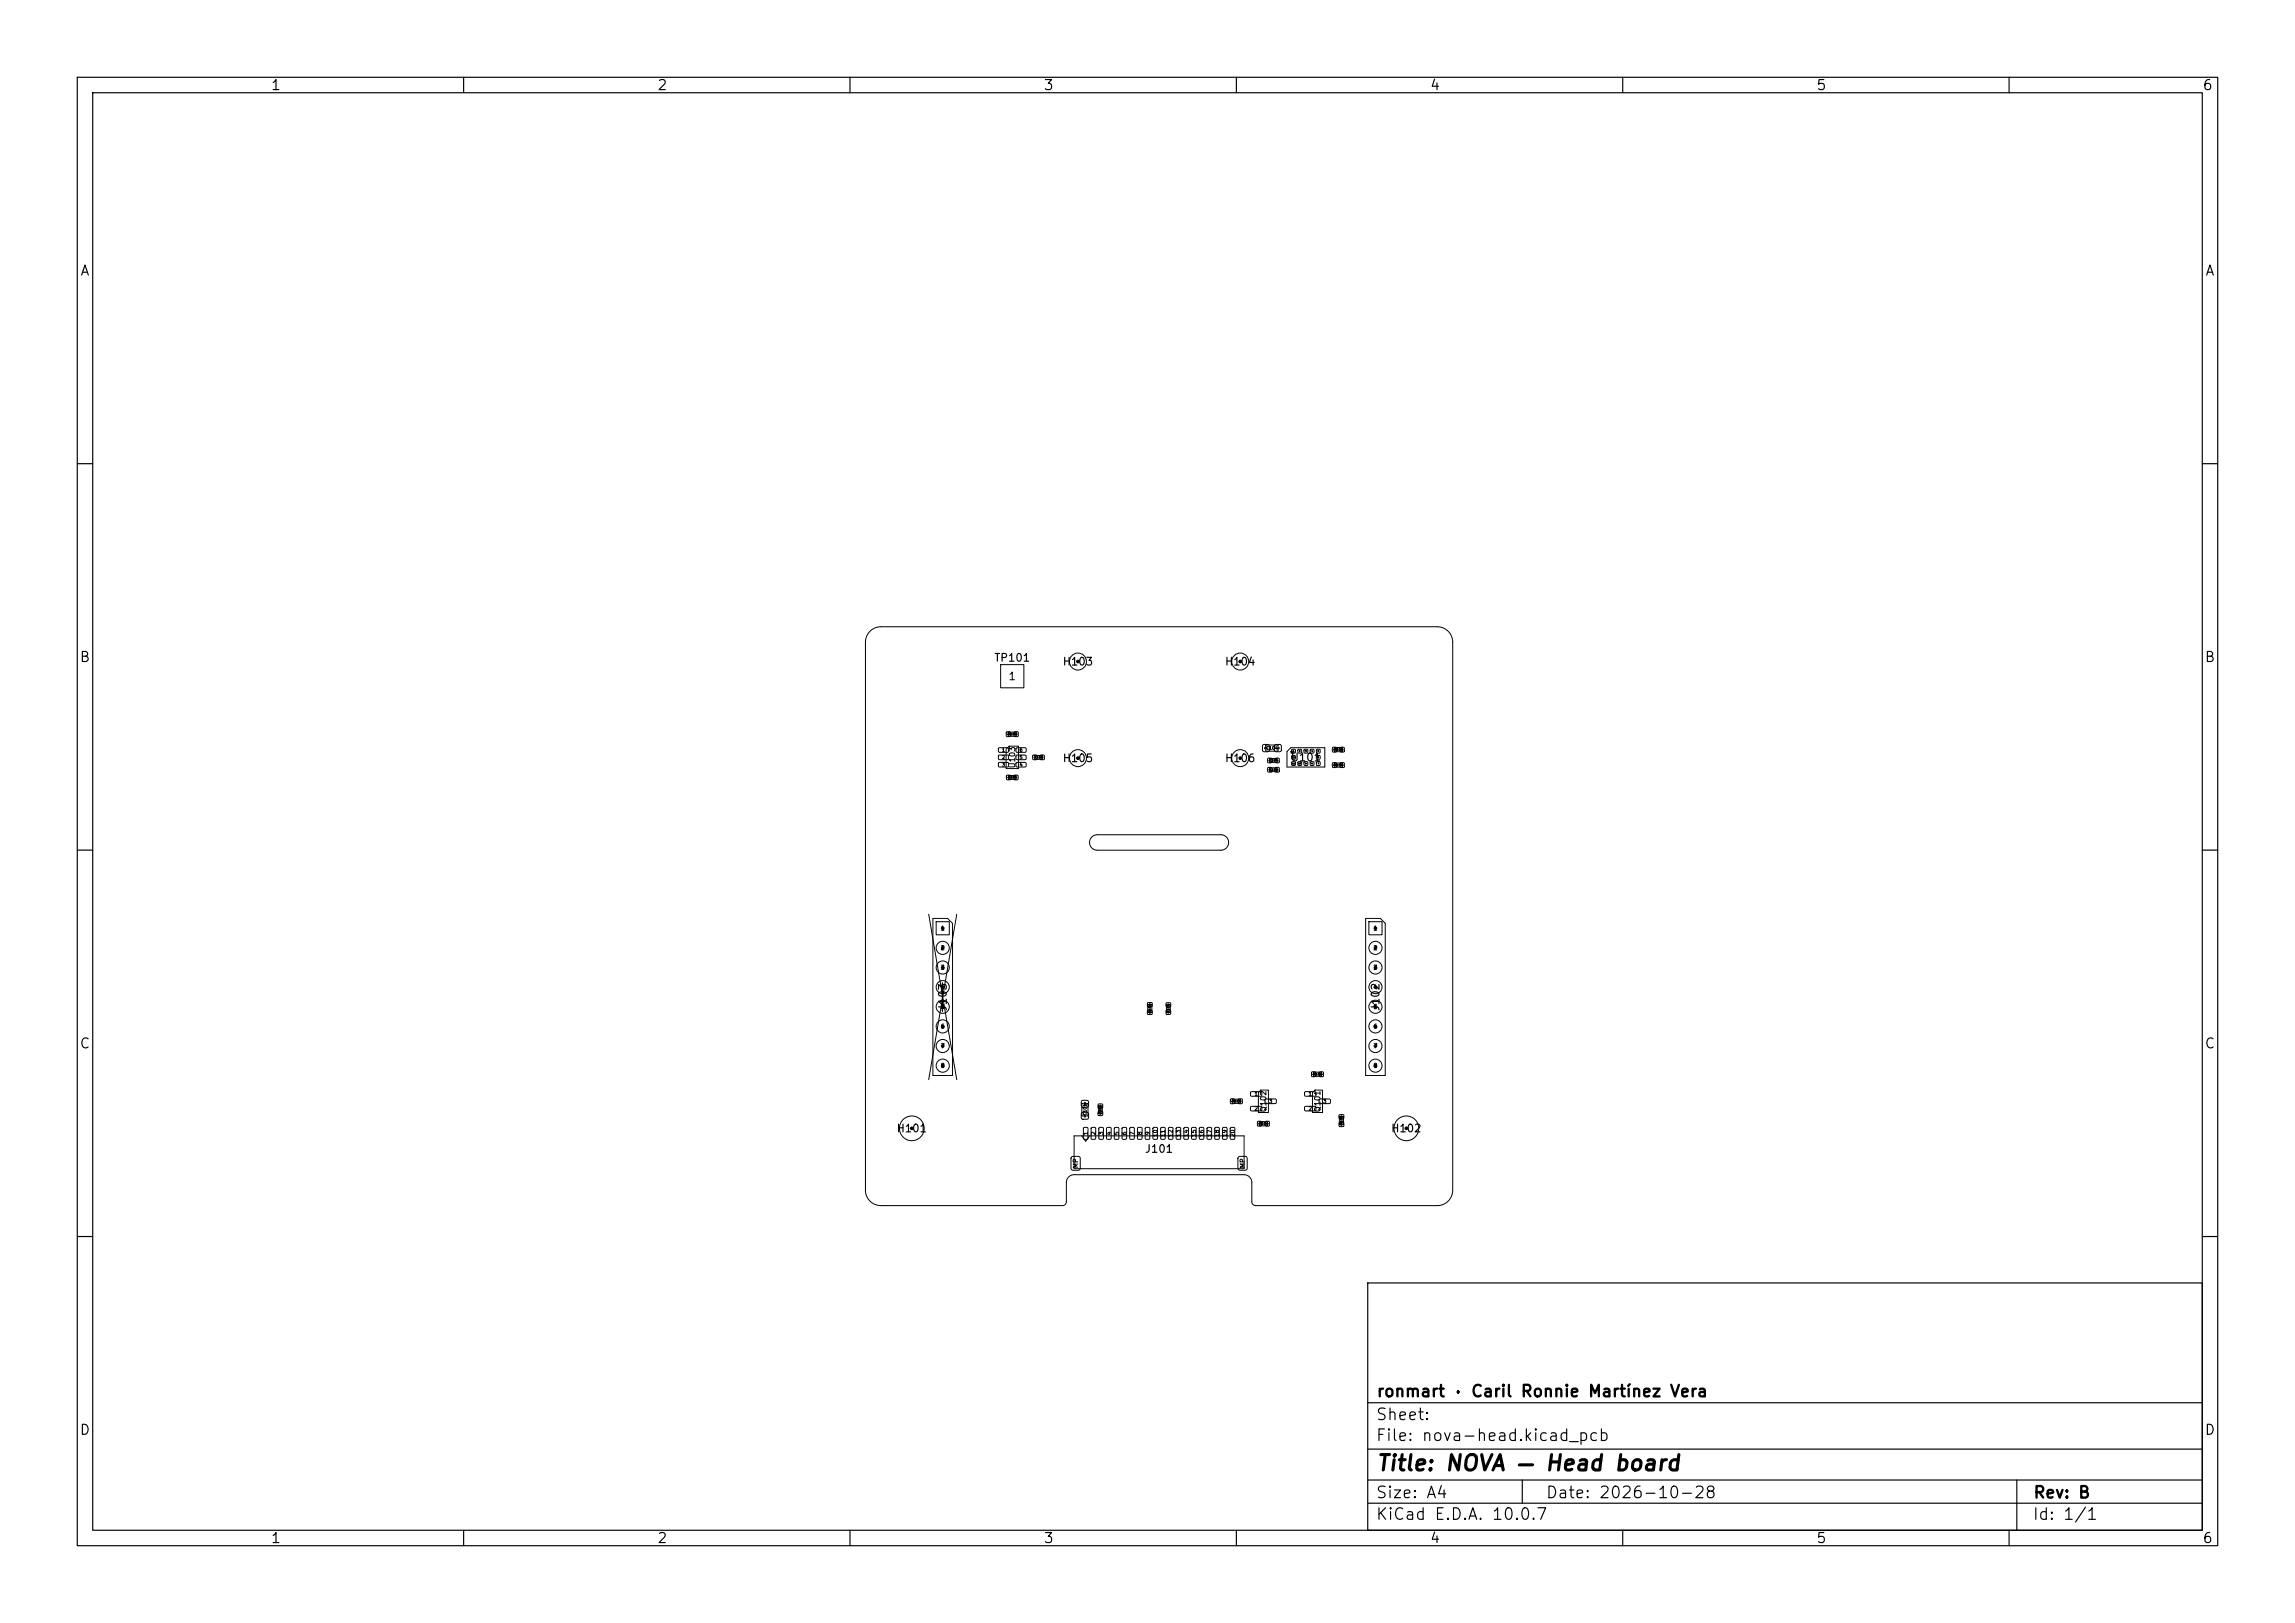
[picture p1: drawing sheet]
<svg xmlns="http://www.w3.org/2000/svg" width="297mm" height="210mm" viewBox="0 0 297 210" stroke-linecap="round" stroke-linejoin="round" font-family="sans-serif">
<defs><g id="words">
<text font-size="2" x="178" y="190.8">Title: NOVA — Head board</text>
<g font-size="1.5">
<text x="178" y="184.1">Sheet:</text>
<text x="178" y="181.1">ronmart · Caril Ronnie Martínez Vera</text>
<text x="178" y="186.8">File: nova-head.kicad_pcb</text>
<text x="178" y="197">KiCad E.D.A. 10.0.7</text>
<text x="178" y="194.2">Size: A4</text>
<text x="200" y="194.2">Date: 2026-10-28</text>
<text x="263" y="197">Id: 1/1</text>
<text x="263" y="194.2">Rev: B</text>
</g>
<g font-size="1.3">
<text x="35" y="12">1</text>
<text x="85" y="12">2</text>
<text x="135" y="12">3</text>
<text x="185" y="12">4</text>
<text x="235" y="12">5</text>
<text x="285" y="12">6</text>
<text x="10.3" y="36">A</text>
<text x="285.3" y="36">A</text>
<text x="10.2" y="86">B</text>
<text x="285.2" y="86">B</text>
<text x="10.2" y="136">C</text>
<text x="285.2" y="136">C</text>
<text x="10.2" y="186">D</text>
<text x="285.2" y="186">D</text>
<text x="35" y="200">1</text>
<text x="85" y="200">2</text>
<text x="135" y="200">3</text>
<text x="185" y="200">4</text>
<text x="235" y="200">5</text>
<text x="285" y="200">6</text>
</g>
<g font-size="1">
<text x="128.6" y="85.9">TP101</text>
<text x="130.4" y="88.3">1</text>
<text x="137.4" y="86.4">H103</text>
<text x="158.4" y="86.4">H104</text>
<text x="137.4" y="98.9">H105</text>
<text x="158.4" y="98.9">H106</text>
<text x="166.9" y="98.8">U101</text>
<text x="122.8" y="130.9" transform="rotate(-90 122.8 130.9)">J103</text>
<text x="178.8" y="130.9" transform="rotate(-90 178.8 130.9)">J102</text>
<text x="115.9" y="146.8">H101</text>
<text x="148.1" y="149.4">J101</text>
<text x="179.9" y="146.8">H102</text>
</g>
<g font-size=".7">
<text x="131.5" y="99.5" transform="rotate(-90 131.5 99.5)">U103</text>
<text x="164" y="144" transform="rotate(-90 164 144)">Q102</text>
<text x="171" y="144" transform="rotate(-90 171 144)">Q101</text>
</g>
<g font-size=".6">
<text x="121.7" y="120.5">1</text>
<text x="121.7" y="123.1">2</text>
<text x="121.7" y="125.6">3</text>
<text x="177.7" y="120.5">1</text>
<text x="177.7" y="123.1">2</text>
<text x="177.7" y="125.6">3</text>
<text x="121.7" y="128.2">4</text>
<text x="121.7" y="130.7">5</text>
<text x="177.7" y="128.2">4</text>
<text x="177.7" y="130.7">5</text>
<text x="121.7" y="133.2">6</text>
<text x="121.7" y="135.8">7</text>
<text x="177.7" y="133.2">6</text>
<text x="177.7" y="135.8">7</text>
<text x="121.7" y="138.3">8</text>
<text x="177.7" y="138.3">8</text>
<text x="139.7" y="151.2" transform="rotate(-90 139.7 151.2)">MP</text>
<text x="161.3" y="151.2" transform="rotate(-90 161.3 151.2)">MP</text>
</g>
<g font-size=".5">
<text x="162.3" y="141.9">1</text>
<text x="162.3" y="143.8">2</text>
<text x="164.2" y="142.9">3</text>
<text x="169.3" y="141.9">1</text>
<text x="169.3" y="143.8">2</text>
<text x="171.2" y="142.9">3</text>
<text x="140.9" y="146.9" transform="rotate(-90 140.9 146.9)">1</text>
<text x="141.9" y="146.9" transform="rotate(-90 141.9 146.9)">2</text>
<text x="142.9" y="146.9" transform="rotate(-90 142.9 146.9)">3</text>
<text x="143.9" y="146.9" transform="rotate(-90 143.9 146.9)">4</text>
<text x="144.9" y="146.9" transform="rotate(-90 144.9 146.9)">5</text>
<text x="145.9" y="146.9" transform="rotate(-90 145.9 146.9)">6</text>
<text x="146.9" y="146.9" transform="rotate(-90 146.9 146.9)">7</text>
<text x="147.9" y="146.9" transform="rotate(-90 147.9 146.9)">8</text>
<text x="148.9" y="146.9" transform="rotate(-90 148.9 146.9)">9</text>
<text x="149.9" y="147.2" transform="rotate(-90 149.9 147.2)">10</text>
<text x="150.9" y="147.2" transform="rotate(-90 150.9 147.2)">11</text>
<text x="151.9" y="147.2" transform="rotate(-90 151.9 147.2)">12</text>
<text x="152.9" y="147.2" transform="rotate(-90 152.9 147.2)">13</text>
<text x="153.9" y="147.2" transform="rotate(-90 153.9 147.2)">14</text>
<text x="154.9" y="147.2" transform="rotate(-90 154.9 147.2)">15</text>
<text x="155.9" y="147.2" transform="rotate(-90 155.9 147.2)">16</text>
<text x="156.9" y="147.2" transform="rotate(-90 156.9 147.2)">17</text>
<text x="157.9" y="147.2" transform="rotate(-90 157.9 147.2)">18</text>
<text x="158.9" y="147.2" transform="rotate(-90 158.9 147.2)">19</text>
<text x="159.9" y="147.2" transform="rotate(-90 159.9 147.2)">20</text>
</g>
<g font-size=".4">
<text x="129.6" y="97.4">1</text>
<text x="129.6" y="98.3">2</text>
<text x="129.6" y="99.3">3</text>
<text x="131.9" y="99.3">4</text>
<text x="131.9" y="98.3">5</text>
<text x="131.9" y="97.4">6</text>
<text x="163.8" y="97.1">C104</text>
<text x="140.7" y="144.4" transform="rotate(-90 140.7 144.4)">C101</text>
</g>
<g font-size=".3">
<text x="130.5" y="95.2">R108</text>
<text x="130.5" y="100.8">C109</text>
<text x="133.9" y="98.2">C108</text>
<text x="164.1" y="97" transform="rotate(-90 164.1 97)">2</text>
<text x="164.3" y="98.6">C105</text>
<text x="164.3" y="99.8">C106</text>
<text x="165.6" y="97" transform="rotate(-90 165.6 97)">1</text>
<text x="172.7" y="99.2">R105</text>
<text x="172.7" y="97.2">R106</text>
<text x="149" y="131" transform="rotate(-90 149 131)">R101</text>
<text x="151.4" y="131" transform="rotate(-90 151.4 131)">C103</text>
<text x="140.2" y="143.1">2</text>
<text x="159.5" y="142.7">R103</text>
<text x="170" y="139.2">R102</text>
<text x="140.2" y="144.6">1</text>
<text x="142.6" y="144.1" transform="rotate(-90 142.6 144.1)">C102</text>
<text x="163" y="145.6">R104</text>
<text x="173.8" y="145.5" transform="rotate(-90 173.8 145.5)">R109</text>
</g>
<g font-size=".2">
<text x="130.7" y="95.1" transform="rotate(-90 130.7 95.1)">1</text>
<text x="131.7" y="95.1" transform="rotate(-90 131.7 95.1)">2</text>
<text x="130.7" y="100.7" transform="rotate(-90 130.7 100.7)">1</text>
<text x="131.6" y="100.7" transform="rotate(-90 131.6 100.7)">2</text>
<text x="134.1" y="98.1" transform="rotate(-90 134.1 98.1)">1</text>
<text x="135" y="98.1" transform="rotate(-90 135 98.1)">2</text>
<text x="164.5" y="99.7" transform="rotate(-90 164.5 99.7)">2</text>
<text x="164.5" y="98.5" transform="rotate(-90 164.5 98.5)">2</text>
<text x="165.4" y="99.7" transform="rotate(-90 165.4 99.7)">1</text>
<text x="165.4" y="98.5" transform="rotate(-90 165.4 98.5)">1</text>
<text x="172.9" y="99.1" transform="rotate(-90 172.9 99.1)">2</text>
<text x="172.9" y="97.1" transform="rotate(-90 172.9 97.1)">2</text>
<text x="173.9" y="99.1" transform="rotate(-90 173.9 99.1)">1</text>
<text x="173.9" y="97.1" transform="rotate(-90 173.9 97.1)">1</text>
<text x="148.7" y="131.2">1</text>
<text x="148.7" y="130.2">2</text>
<text x="151.1" y="131.1">1</text>
<text x="151.1" y="130.2">2</text>
<text x="142.3" y="143.3">2</text>
<text x="159.7" y="142.6" transform="rotate(-90 159.7 142.6)">1</text>
<text x="160.7" y="142.6" transform="rotate(-90 160.7 142.6)">2</text>
<text x="170.2" y="139.1" transform="rotate(-90 170.2 139.1)">1</text>
<text x="171.2" y="139.1" transform="rotate(-90 171.2 139.1)">2</text>
<text x="142.3" y="144.2">1</text>
<text x="163.2" y="145.5" transform="rotate(-90 163.2 145.5)">1</text>
<text x="164.2" y="145.5" transform="rotate(-90 164.2 145.5)">2</text>
<text x="173.5" y="145.7">1</text>
<text x="173.5" y="144.7">2</text>
</g>
</g></defs>
<g fill="none" stroke="#000" stroke-width=".15">
<path d="M10 10h277v190h-277zM12 12h273v186h-273zM60 10v2M110 10v2M160 10v2M210 10v2M260 10v2M10 60h2M285 60h2M10 110h2M285 110h2M122 127.2v3.7"/>
<path d="M10 160h2M177 166h108v32h-108zM285 160h2M60 198v2M110 198v2M160 198v2M177 194.5h108M177 191.5h108M177 187.5h108M177 181.5h108M197 191.5v3M210 198v2"/>
<path d="M260 198v2M261 191.5v6.5"/>
</g>
<g fill="none" stroke="#000" stroke-width=".13">
<path d="M112.6 81.7a2 2 0 0 1 1.4-.6h72a2 2 0 0 1 2 2v70.9a2 2 0 0 1-2 2h-23.5a.5 .5 0 0 1-.5-.5v-2.5a1 1 0 0 0-1-1h-22a1 1 0 0 0-1 1v2.5a.5 .5 0 0 1-.5 .5h-23.5a2 2 0 0 1-2-2v-70.9a2 2 0 0 1 .6-1.4zM129.2 96.8h1.2l.1 .1v.4l-.1 .1-1.1-.1-.1-.1zM129.2 97.7h1.2l.1 .1v.4l-.1 .1h-1.1l-.1-.2zM129.2 98.7h1.2l.1 .1v.4l-.1 .1-1.1-.1-.1-.1zM129.5 86h3v3h-3zM130.3 94.7h.4v.6h-.4zM130.5 94.7h1v.6h-1zM130.6 96.5h1.2v2.9h-1.6v-2.4zM131.3 94.7h.4v.6h-.4zM131.5 98.7h1.2l.1 .1v.4l-.2 .1-1-.1-.1-.1zM131.5 97.7h1.2l.1 .1v.4l-.2 .1h-1l-.1-.2zM131.5 96.8h1.2l.1 .1v.4l-.2 .1-1-.1-.1-.1z"/>
<path d="M133.7 97.7h.5v.6h-.5zM133.9 97.8h1v.5h-1zM134.6 97.7h.5v.6h-.5zM163.4 96.4l.2-.1 .6 .1 .1 .1-.1 .7-.2 .1-.6-.1v-.1zM163.8 96.4h1.6v.8h-1.6zM164.1 98.1h.5v.6h-.5zM164.1 99.3h.5v.6h-.5zM164.3 98.1h1v.6h-1zM164.3 99.4h1v.4h-1zM165 96.4l.2-.1 .6 .1v.1v.7l-.2 .1-.6-.1-.1-.1zM165 98.1h.5v.6h-.5zM165 99.3h.5v.6h-.5z"/>
<path d="M167.1 96.8h4.3v2.5h-4.9v-2zM167.1 97.2h.3v.2h-.3zM167.2 97h.4v.4h-.4zM167.2 98.6h.4v.4h-.4zM167.2 97.8h.4v.4h-.4zM168 97h.4v.4h-.4zM168 98.6h.4v.4h-.4zM168.8 97h.4v.4h-.4zM168.8 98.6h.4v.4h-.4zM169.6 97h.4v.4h-.4zM169.6 98.6h.4v.4h-.4zM170.4 97h.4v.4h-.4z"/>
<path d="M170.4 97.8h.4v.4h-.4zM170.4 98.6h.4v.4h-.4zM172.5 98.7h.4v.6h-.4zM172.5 96.7h.4v.6h-.4zM172.7 98.7h1v.6h-1zM172.7 96.7h1v.6h-1zM173.5 98.7h.4v.6h-.4zM173.5 96.7h.4v.6h-.4zM120.2 118.3l3.6 21.4M120.7 118.8h1.9l.7 .7v19.7h-2.6zM121.2 119.3h1.6v1.7h-1.6zM123.8 118.3l-3.6 21.4"/>
<path d="M130.3 100.3h.5v.6h-.5zM130.5 100.4h1v.4h-1zM131.2 100.3h.5v.6h-.5zM141.3 108.3l.3-.2 .4-.1h16a1 1 0 0 1 1 1 1 1 0 0 1-1 1h-16a1 1 0 0 1-.9-.6 1 1 0 0 1 .2-1.1zM176.7 118.8h1.9l.7 .7v19.7h-2.6zM177.2 119.3h1.7v1.7h-1.7zM148.5 130.8h.6v.4h-.6zM148.5 129.8h.6v.4h-.6zM148.5 130h.6v1h-.6zM150.9 130.7h.6v.5h-.6zM150.9 129.8h.6v.5h-.6zM150.9 130h.6v1h-.6z"/>
<path d="M169.8 138.7h.4v.6h-.4zM170 138.7h1v.6h-1zM170.8 138.7h.4v.6h-.4zM138.7 149.7l.8-.1 .3 .2v1.4l-.2 .2h-.7l-.3-.1v-1.4zM139 147h22v4.2h-22zM140 144l.2-.1 .6 .1 .1 .2-.1 .6h-.2h-.6l-.1-.2zM140 142.4h.2h.6l.1 .2-.1 .6-.2 .1-.6-.1-.1-.1zM140 142.8h.8v1.6h-.8zM140 147l.5 .7 .5-.7M140.2 145.9h.4l.2 .1v1.3l-.1 .1h-.4l-.1-.1zM141.2 145.9h.4l.2 .1v1.3l-.1 .1h-.4l-.1-.1zM142.1 143.8h.6v.5h-.6z"/>
<path d="M142.1 142.9h.6v.5h-.6zM142.2 143.1h.4v1h-.4zM142.2 145.9h.4l.2 .1v1.3l-.1 .1h-.4l-.1-.1zM143.2 145.9h.4l.2 .1v1.3l-.1 .1h-.4l-.1-.1zM144.2 145.9h.4l.2 .1v1.3l-.1 .1h-.4l-.1-.1zM145.2 145.9h.4l.2 .1v1.3l-.1 .1h-.4l-.1-.1zM146.2 145.9h.4l.2 .1v1.3l-.1 .1h-.4l-.1-.1zM147.2 145.9h.4l.2 .1v1.3l-.1 .1h-.4l-.1-.1zM148.2 145.9h.4l.2 .1v1.3l-.1 .1h-.4l-.1-.1zM149.2 145.9h.4l.2 .1v1.3l-.1 .1h-.4l-.1-.1zM150.2 145.9h.4l.2 .1v1.3l-.1 .1h-.4l-.1-.1zM151.2 145.9h.4l.2 .1v1.3l-.1 .1h-.4l-.1-.1z"/>
<path d="M152.2 145.9h.4l.2 .1v1.3l-.1 .1h-.4l-.1-.1zM153.2 145.9h.4l.2 .1v1.3l-.1 .1h-.4l-.1-.1zM154.2 145.9h.4l.2 .1v1.3l-.1 .1h-.4l-.1-.1zM155.2 145.9h.4l.2 .1v1.3l-.1 .1h-.4l-.1-.1zM156.2 145.9h.4l.2 .1v1.3l-.1 .1h-.4l-.1-.1zM157.2 145.9h.4l.2 .1v1.3l-.1 .1h-.4l-.1-.1zM158.2 145.9h.4l.2 .1v1.3l-.1 .1h-.4l-.1-.1zM159.2 145.9h.4l.2 .1v1.3l-.1 .1h-.4l-.1-.1zM159.3 142.2h.4v.6h-.4zM159.5 142.2h1v.6h-1zM160.3 149.7l.9-.1 .2 .2v1.4l-.2 .2h-.7l-.3-.1v-1.4zM160.3 142.2h.4v.6h-.4z"/>
<path d="M161.9 141.3h1.3l.1 .1v.4l-.1 .1-1.3-.1-.1-.1zM161.9 143.2h1.3l.1 .1v.4l-.1 .1-1.3-.1-.1-.1zM162.8 145.1h.4v.6h-.4zM162.9 141.4l.3-.3h1v2.8h-1.3zM163 145.1h1v.6h-1zM163.7 142.2h1.4l.1 .1v.4l-.2 .1h-1.2l-.1-.2zM163.8 145.1h.4v.6h-.4zM168.9 141.3h1.3l.1 .1v.4l-.1 .1-1.3-.1-.1-.1zM168.9 143.2h1.3l.1 .1v.4l-.1 .1-1.3-.1-.1-.1zM170.2 141.1h1v2.8h-1.3v-2.5zM170.7 142.2h1.4l.1 .1v.4l-.2 .1h-1.2l-.1-.2zM173.3 145.3h.6v.4h-.6z"/>
<path d="M173.3 144.3h.6v.4h-.6zM173.3 144.5h.6v1h-.6z"/>
<circle cx="139.5" cy="98.1" r="1.1"/>
<circle cx="139.5" cy="85.6" r="1.1"/>
<circle cx="160.5" cy="98.1" r="1.1"/>
<circle cx="160.5" cy="85.6" r="1.1"/>
<circle cx="122" cy="132.8" r=".85"/>
<circle cx="122" cy="135.3" r=".85"/>
<circle cx="122" cy="130.3" r=".85"/>
<circle cx="122" cy="127.7" r=".85"/>
<circle cx="122" cy="137.9" r=".85"/>
<circle cx="122" cy="122.6" r=".85"/>
<circle cx="122" cy="125.2" r=".85"/>
<circle cx="178" cy="135.3" r=".85"/>
<circle cx="178" cy="137.9" r=".85"/>
<circle cx="178" cy="127.7" r=".85"/>
<circle cx="178" cy="132.8" r=".85"/>
<circle cx="178" cy="130.3" r=".85"/>
<circle cx="178" cy="125.2" r=".85"/>
<circle cx="178" cy="122.6" r=".85"/>
<circle cx="118" cy="146" r="1.6"/>
<circle cx="182" cy="146" r="1.6"/>
</g>
<g fill="#000" stroke="#000" stroke-width=".13">
<circle cx="139.5" cy="85.6" r=".17"/>
<circle cx="139.5" cy="98.1" r=".18"/>
<circle cx="160.5" cy="85.6" r=".17"/>
<circle cx="160.5" cy="98.1" r=".18"/>
<circle cx="122" cy="120.1" r=".17"/>
<circle cx="122" cy="125.2" r=".17"/>
<circle cx="122" cy="122.6" r=".17"/>
<circle cx="122" cy="137.9" r=".17"/>
<circle cx="122" cy="132.8" r=".17"/>
<circle cx="122" cy="130.3" r=".17"/>
<circle cx="122" cy="127.7" r=".17"/>
<circle cx="122" cy="135.3" r=".17"/>
<circle cx="178" cy="122.7" r=".18"/>
<circle cx="178" cy="120.1" r=".18"/>
<circle cx="178" cy="125.2" r=".18"/>
<circle cx="178" cy="132.8" r=".18"/>
<circle cx="178" cy="127.7" r=".18"/>
<circle cx="178" cy="137.9" r=".18"/>
<circle cx="178" cy="130.3" r=".18"/>
<circle cx="178" cy="135.4" r=".18"/>
<circle cx="118" cy="146" r=".17"/>
<circle cx="182" cy="146" r=".18"/>
</g>
<use href="#words"/>
</svg>
